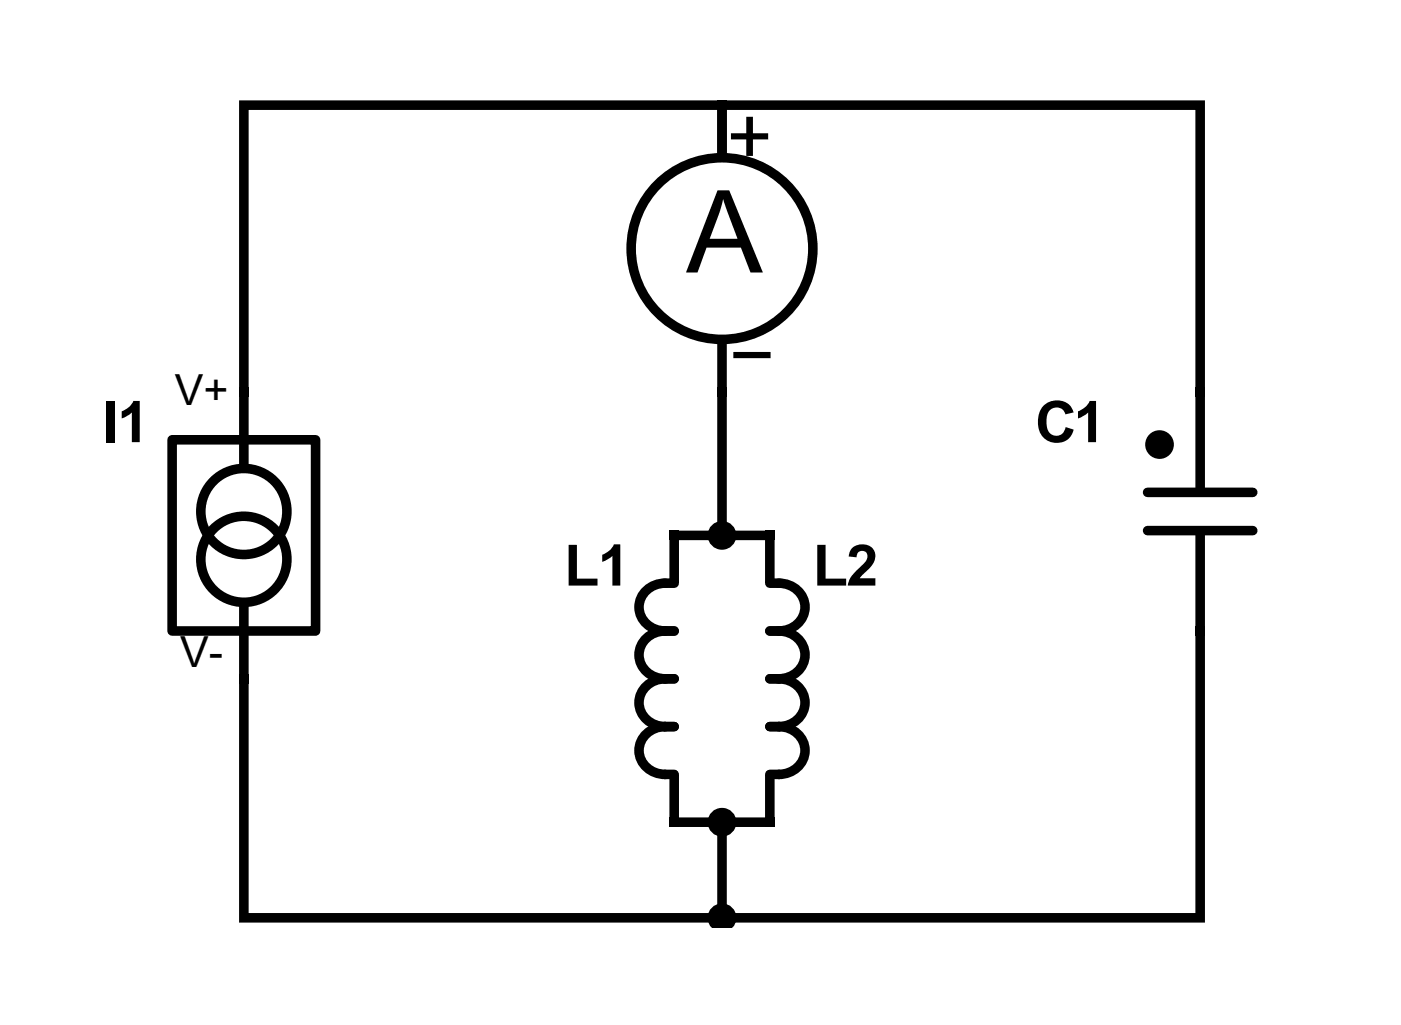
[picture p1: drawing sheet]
<svg xmlns="http://www.w3.org/2000/svg" width="78mm" height="57mm" viewBox="0 0 78 57" stroke-linecap="round" stroke-linejoin="round" font-family="sans-serif">
<defs><g id="words">
<text font-size="6.4" x="38" y="15.1">A</text>
<g font-size="3.2">
<text x="5.7" y="24.5">I1</text>
<text x="57.3" y="24.5">C1</text>
<text x="31.3" y="32.4">L1</text>
<text x="45" y="32.4">L2</text>
</g>
<g font-size="2.4">
<text x="9.7" y="22.4">V+</text>
<text x="10" y="37">V-</text>
</g>
</g></defs>
<g fill="none" stroke="#000" stroke-width=".53">
<path d="M40 5.8h-26.5v15.9M40 8.5v-2.7h26.5v15.9M13.5 37.6v13.3h26.5v-5.3h-2.7M36.8 32.3h.5M36.8 35h.5M36.8 37.6h.5M36.9 32.3a1.33 1.33 0 0 0-1.5 1.3 1.33 1.33 0 0 0 1.5 1.4M36.9 35a1.33 1.33 0 0 0-1.5 1.3 1.33 1.33 0 0 0 1.5 1.3M36.9 37.6a1.33 1.33 0 0 0-1.5 1.3 1.33 1.33 0 0 0 1.5 1.4M37.3 29.9v2.2M40 21.7v8h-2.7M40.5 29.7h2.1"/>
<path d="M42.6 32.3h.6M42.6 35h.6M42.6 37.6h.6M42.6 29.9v2.2M43.1 32.3a1.33 1.33 0 0 1 1.5 1.3 1.33 1.33 0 0 1-1.5 1.4 1.33 1.33 0 0 1 1.5 1.3 1.33 1.33 0 0 1-1.5 1.3 1.33 1.33 0 0 1 1.5 1.3 1.33 1.33 0 0 1-1.5 1.4 1.33 1.33 0 0 1 1.5 1.3 1.33 1.33 0 0 1-1.5 1.3M63.6 27.3h5.8M63.6 29.4h5.8M66.5 35v15.9h-26M66.5 22v5M66.5 29.7v5M36.8 40.3h.5M36.8 42.9h.5"/>
<path d="M36.9 40.3a1.33 1.33 0 0 0-1.5 1.3 1.33 1.33 0 0 0 1.5 1.3M37.3 43.2v2.1M40.5 45.6h2.1M42.6 40.3h.6M42.6 42.9h.6M42.6 43.2v2.1"/>
<circle cx="40" cy="29.7" r=".53"/>
<circle cx="40" cy="45.6" r=".53"/>
<circle cx="40" cy="50.9" r=".53"/>
</g>
<g fill="#000">
<path d="M39.7 5.6h.6v.5h-.6zM37.1 29.4h.5v.5h-.5zM39.7 21.5h.6v.5h-.6zM42.4 29.4h.5v.5h-.5zM66.2 21.5h.6v.5h-.6zM66.2 34.7h.6v.5h-.6zM37.1 45.3h.5v.5h-.5zM42.4 45.3h.5v.5h-.5z"/>
<circle cx="40" cy="29.7" r=".53"/>
<circle cx="64.2" cy="24.6" r=".79"/>
<circle cx="40" cy="45.6" r=".53"/>
<circle cx="40" cy="50.9" r=".53"/>
</g>
<path d="M66.5 22v5M66.5 29.7v5" fill="none" stroke="#000" stroke-width=".06"/>
<circle cx="40" cy="13.8" r="5" fill="#fff"/>
<g fill="none" stroke="#000" stroke-width=".53">
<path d="M40 6.1v2.4M40 19.1v2.4"/>
<circle cx="40" cy="13.8" r="5"/>
</g>
<path d="M40.7 7.6h1.7M40.8 19.7h1.7" fill="none" stroke="#000" stroke-width=".34"/>
<path d="M41.5 6.7v1.8" fill="none" stroke="#000" stroke-width=".37"/>
<path d="M13.2 21.5h.6v.5h-.6zM13.2 37.3h.6v.6h-.6z" fill="#000"/>
<path d="M9.5 24.4h8v10.6h-8z" fill="#fff"/>
<g fill="none" stroke="#000" stroke-width=".53">
<path d="M9.5 24.4h8v10.6h-8zM13.5 22v3.7M13.5 33.6v3.7"/>
<circle cx="13.5" cy="28.3" r="2.38"/>
<circle cx="13.5" cy="31" r="2.38"/>
</g>
<use href="#words"/>
</svg>
